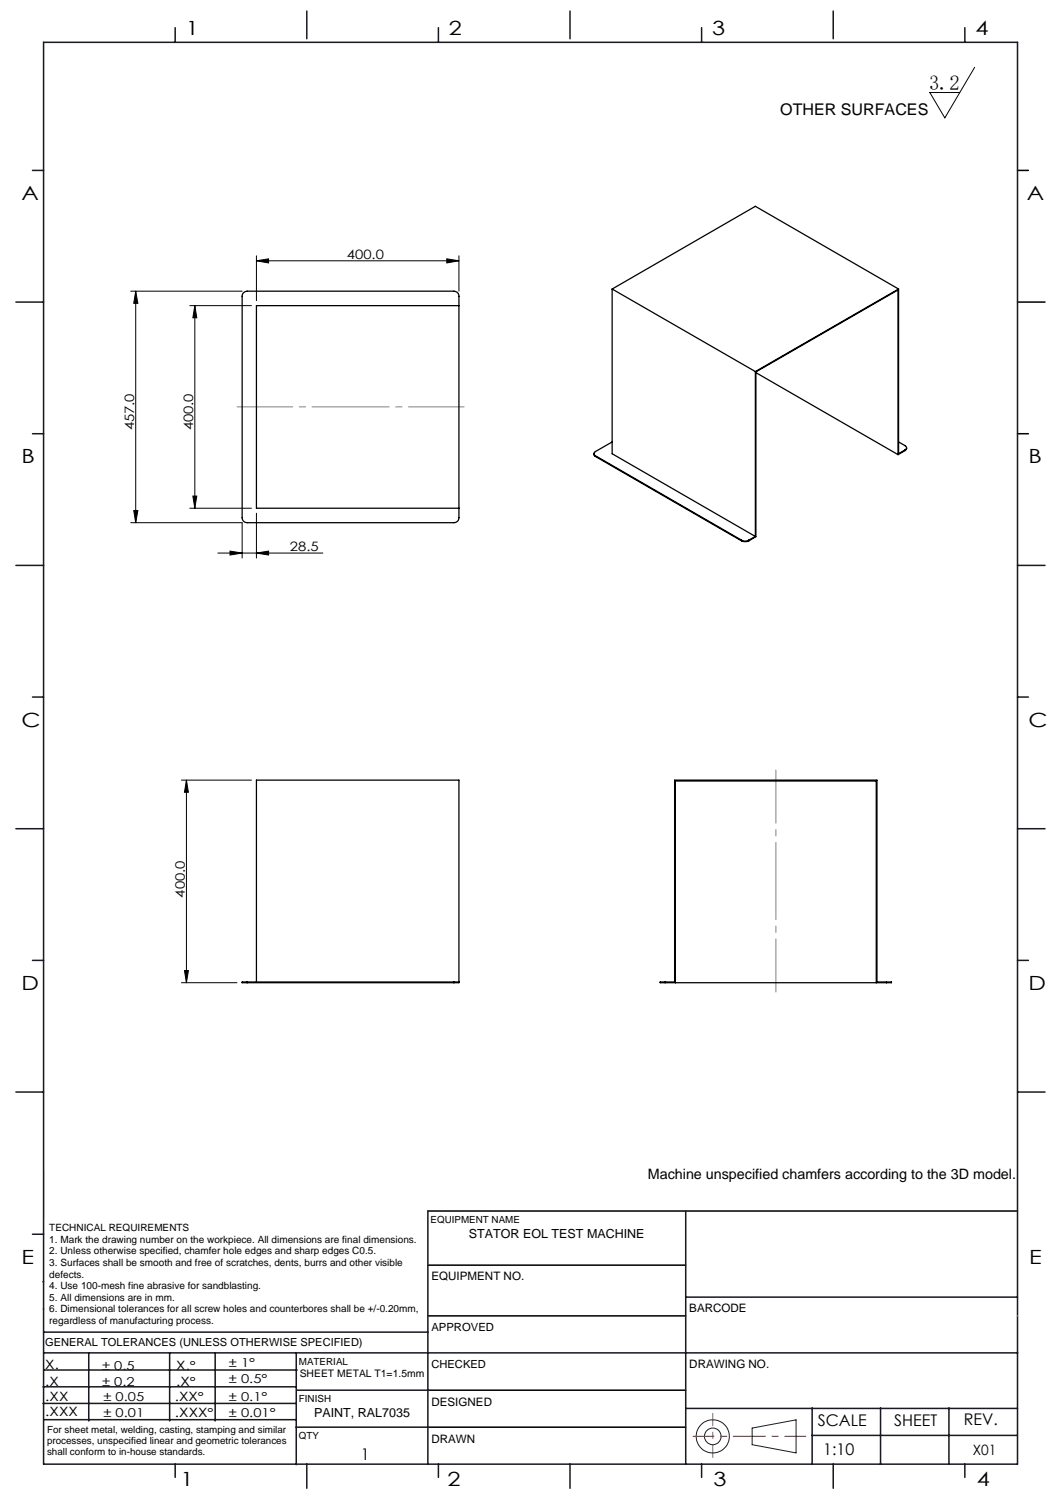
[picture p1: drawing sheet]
<svg xmlns="http://www.w3.org/2000/svg" width="210mm" height="297mm" viewBox="0 0 210 297" stroke-linecap="round" stroke-linejoin="round" font-family="sans-serif">
<defs><g id="words">
<text font-size="4.1" x="183.5" y="17.7">3.2</text>
<g font-size="3.9">
<text x="36.7" y="6.9">1</text>
<text x="88.7" y="6.9">2</text>
<text x="140.7" y="6.9">3</text>
<text x="192.7" y="6.9">4</text>
<text x="4.2" y="39.5">A</text>
<text x="202.9" y="39.5">A</text>
<text x="4.2" y="91.5">B</text>
<text x="203.2" y="91.5">B</text>
<text x="4.2" y="143.5">C</text>
<text x="203.2" y="143.5">C</text>
<text x="4.2" y="195.5">D</text>
<text x="203.2" y="195.5">D</text>
<text x="4.2" y="249.6">E</text>
<text x="203.3" y="249.6">E</text>
<text x="35.7" y="293.4">1</text>
<text x="88.4" y="293.4">2</text>
<text x="141" y="293.4">3</text>
<text x="193" y="293.4">4</text>
</g>
<g font-size="3.2">
<text x="154.1" y="22.7">OTHER SURFACES</text>
<text x="161.6" y="281.7">SCALE</text>
<text x="176.7" y="281.5">SHEET</text>
<text x="190.4" y="281.5">REV.</text>
<text x="162.6" y="287.3">1:10</text>
<text x="71.3" y="288.2">1</text>
</g>
<g font-size="2.8">
<text x="128" y="232.7">Machine unspecified chamfers according to the 3D model.</text>
<text x="192.2" y="287.3">X01</text>
</g>
<g font-size="2.6">
<text x="68.5" y="51.1">400.0</text>
<text x="26.5" y="85" transform="rotate(-90 26.5 85)">457.0</text>
<text x="38.1" y="85" transform="rotate(-90 38.1 85)">400.0</text>
<text x="57.3" y="108.8">28.5</text>
<text x="36.5" y="177.3" transform="rotate(-90 36.5 177.3)">400.0</text>
</g>
<g font-size="2.5">
<text x="92.6" y="244.4">STATOR EOL TEST MACHINE</text>
<text x="8.9" y="273.6">.X</text>
<text x="8.9" y="270.4">X.</text>
<text x="34.8" y="273.7">.X°</text>
<text x="34.8" y="270.5">X.°</text>
<text x="9" y="276.7">.XX</text>
<text x="9" y="279.7">.XXX</text>
<text x="34.5" y="276.7">.XX°</text>
<text x="34.6" y="279.8">.XXX°</text>
<text x="62.1" y="279.8">PAINT, RAL7035</text>
</g>
<g font-size="2.4">
<text x="45.2" y="270">± 1°</text>
<text x="20.2" y="270.4">± 0.5</text>
<text x="20.2" y="273.7">± 0.2</text>
<text x="45.2" y="273.2">± 0.5°</text>
<text x="20.4" y="279.7">± 0.01</text>
<text x="20.4" y="276.7">± 0.05</text>
<text x="45.2" y="276.7">± 0.1°</text>
<text x="45.2" y="279.7">± 0.01°</text>
</g>
<g font-size="2.3">
<text x="85.2" y="252.9">EQUIPMENT NO.</text>
<text x="136.2" y="259.2">BARCODE</text>
<text x="136.2" y="270.2">DRAWING NO.</text>
<text x="85.2" y="277.6">DESIGNED</text>
<text x="85.2" y="284.9">DRAWN</text>
</g>
<g font-size="2.2">
<text x="85.2" y="262.8">APPROVED</text>
<text x="8.9" y="265.9">GENERAL TOLERANCES (UNLESS OTHERWISE SPECIFIED)</text>
<text x="85.2" y="270.1">CHECKED</text>
</g>
<g font-size="2">
<text x="9.7" y="243.1">TECHNICAL REQUIREMENTS</text>
<text x="9.7" y="245.4">1. Mark the drawing number on the workpiece. All dimensions are final dimensions.</text>
<text x="9.7" y="247.7">2. Unless otherwise specified, chamfer hole edges and sharp edges C0.5.</text>
<text x="9.7" y="250">3. Surfaces shall be smooth and free of scratches, dents, burrs and other visible</text>
<text x="9.7" y="252.3">defects.</text>
<text x="9.7" y="254.6">4. Use 100-mesh fine abrasive for sandblasting.</text>
<text x="9.7" y="256.9">5. All dimensions are in mm.</text>
<text x="9.7" y="259.2">6. Dimensional tolerances for all screw holes and counterbores shall be +/-0.20mm,</text>
<text x="9.7" y="261.5">regardless of manufacturing process.</text>
<text x="59.2" y="272">SHEET METAL T1=1.5mm</text>
</g>
<g font-size="1.9">
<text x="85.1" y="241.5">EQUIPMENT NAME</text>
<text x="59.1" y="269.5">MATERIAL</text>
<text x="59.1" y="276.9">FINISH</text>
<text x="9.3" y="282.9">For sheet metal, welding, casting, stamping and similar</text>
<text x="9.3" y="285.2">processes, unspecified linear and geometric tolerances</text>
<text x="9.3" y="287.4">shall conform to in-house standards.</text>
<text x="59.1" y="284.2">QTY</text>
</g>
</g></defs>
<g fill="none" stroke="#191924" stroke-width=".2">
<path d="M8.6 231.2v9.4M148.6 282l8.7-1.6v6.5l-8.7-1.6z"/>
<circle cx="140.8" cy="283.7" r="3.3"/>
<circle cx="140.8" cy="283.7" r="1.64"/>
</g>
<g fill="none" stroke="#000" stroke-width=".2">
<path d="M192.5 13.3l-5.8 10-3-5h5.9M25.8 57.5h22M26.8 57.5l.4 2.4h-.8zM26.8 57.5v45.7M50.7 51.5l2.4-.4v.8zM50.7 50.5v8.9M50.7 51.5h40M88.3 51.1l2.4 .4-2.4 .4zM90.7 50.5v7M37.5 60.4h12.2M38.5 60.4l.4 2.4h-.8zM38.5 60.4v40"/>
<path d="M38.1 98h.8l-.4 2.4zM25.8 103.2h22v7M26.4 100.8h.8l-.4 2.4zM37.5 100.4h12.2M43 109.2h20.8M45.4 108.8l2.4 .4-2.4 .4zM50.7 109.2l2.4-.4v.8zM50.7 101.3v8.9M35.8 154.1h13.9M36.8 154.1v40M36.8 154.1l.4 2.4h-.8zM35.8 194.1h11"/>
<path d="M36.4 191.7h.8l-.4 2.4z"/>
</g>
<path d="M91.7 80.3h-44.9" fill="none" stroke="#808080" stroke-width=".2" stroke-dasharray="15.2 1.3 1.3 1.3" stroke-dashoffset="4.2"/>
<path d="M153.3 152v43.9" fill="none" stroke="#808080" stroke-width=".2" stroke-dasharray="15.2 1.3 1.3 1.3" stroke-dashoffset="4.7"/>
<path d="M201 33.7h2.2M201 59.7h5.4M201 85.7h2.2M84.5 239.1h116.5M84.6 259.9h50.9M84.6 249.8h50.9M84.6 274.5h50.9M84.5 281.8h51" fill="none" stroke="#000" stroke-width=".3"/>
<path d="M136.9 283.6h22.3" fill="none" stroke="#f00" stroke-width=".2" stroke-dasharray="6.3 1.3 1.3 1.3" stroke-dashoffset="2.2"/>
<path d="M140.8 287.8v-8.7" fill="none" stroke="#f00" stroke-width=".2" stroke-dasharray="6.3 1.3 1.3 1.3" stroke-dashoffset="3.9"/>
<g fill="none" stroke="#191924" stroke-width=".3">
<path d="M8.6 8.4h192.4v280.7h-192.4zM34.6 5.5v2.9M60.6 2.2v5.5M86.6 5.5v2.9M112.6 2.2v5.5M138.6 5.5v2.9M164.6 2.2v5.5M190.6 5.5v2.9M6.4 33.7h2.2M3.1 59.7h5.5M6.4 85.7h2.2M3.1 111.7h5.5"/>
<path d="M201 111.7h5.4M6.4 137.7h2.2M201 137.7h2.2M3.1 163.7h5.5M201 163.7h5.4M6.4 189.6h2.2M201 189.6h2.2M3.1 215.6h5.5M201 215.6h5.4M84.5 239.1v50M135.5 239.1v50M6.4 243.7h2.2"/>
<path d="M8.5 253.1h.1M8.6 258.5h.1M135.5 256.1h65.5M8.5 277.1h49.9M8.5 273.9h49.9M8.6 267.2h192.4M8.6 263.1h75.9M8.8 270.5h49.9M17.5 267.2v13.4M33.5 267.2v13.4M42.5 267.2v13.4M58.5 267.2v22"/>
<path d="M58.6 274.5h26M135.5 278.1h65.5M160.4 278v11.1M174 278v11.1M187.5 278v11.1M8.8 280.3h49.7M34.6 289.1v2.6M58.5 281.8h26M60.6 289.1v4.8M86.6 289.1v2.6M112.6 289.1v4.8M138.6 289.1v2.6"/>
<path d="M160.4 283.5h40.5M164.6 289.1v4.8M190.6 289.1v2.6"/>
</g>
<path d="M201 259.9h.1" fill="none" stroke="#c0c0c0" stroke-width=".2"/>
<g fill="#000">
<path d="M26.8 57.5l.4 2.4h-.8zM26.4 100.8h.8l-.4 2.4zM38.5 60.4l.4 2.4h-.8zM38.1 98h.8l-.4 2.4z"/>
<path d="M50.7 51.5l2.4-.4v.8zM88.3 51.1l2.4 .4-2.4 .4zM45.4 108.8l2.4 .4-2.4 .4zM50.7 109.2l2.4-.4v.8z"/>
<path d="M36.8 154.1l.4 2.4h-.8zM36.4 191.7h.8l-.4 2.4z"/>
</g>
<g fill="none" stroke="#000" stroke-width=".25">
<path d="M48.3 57.7l.5-.2h40.9a1.02 1.02 0 0 1 1 1v43.7a.96 .96 0 0 1-1 1h-40.9a.96 .96 0 0 1-1-1v-43.9zM120.9 57.1l28.3 16.3M120.9 57.1v32.5l28.3 16.3M120.9 57.1l28.3-16.4 28.3 16.4M177.5 57.1l-28.3 16.3M177.5 57.1v32.5l1.3-.8M90.7 60.4h-40v40h40M149.2 73.4v32.5M149.3 73.6l28.1 16.2M117.3 89.6v.2l.3 .3M117.6 90l28.9 16.7M117.6 90v.1"/>
<path d="M117.6 90.1l28.9 16.7M120.9 87.3l-3.3 1.9a.43 .43 0 0 0-.3 .4 .43 .43 0 0 0 .3 .4M177.4 89.8v-32.5l-28.1 16.1v32.6l-1.4 .8M177.5 87.3l1.3 .7a.43 .43 0 0 1 .3 .4 .43 .43 0 0 1-.3 .4M178.8 88.8v.2M178.8 89l-1.4 .8M179.1 88.4l-.1 .4-.2 .2M146.5 106.7a1.5 1.5 0 0 0 1.4 0M146.5 106.8l.5 .2 .9-.2M146.5 106.7v.1M147.9 106.7v.1M149.2 105.9l-1.3 .8"/>
<path d="M48.8 193.9h-1v.2h1M48.8 193.9v.2M48.8 193.9h40.9M48.8 194.1h40.9M50.7 193.9v-39.8h40v40h-1M89.7 193.9h1M89.7 193.9v.2M131.4 193.9h-1v.2h1M131.4 193.9h1.9v-39.8h39.9v39.8h1.9M131.4 194.1h43.7M131.4 193.9v.2M133.4 194.1v-39.9h39.7v39.9"/>
<path d="M175.1 193.9h1v.2h-1M175.1 193.9v.2"/>
</g>
<use href="#words"/>
</svg>
